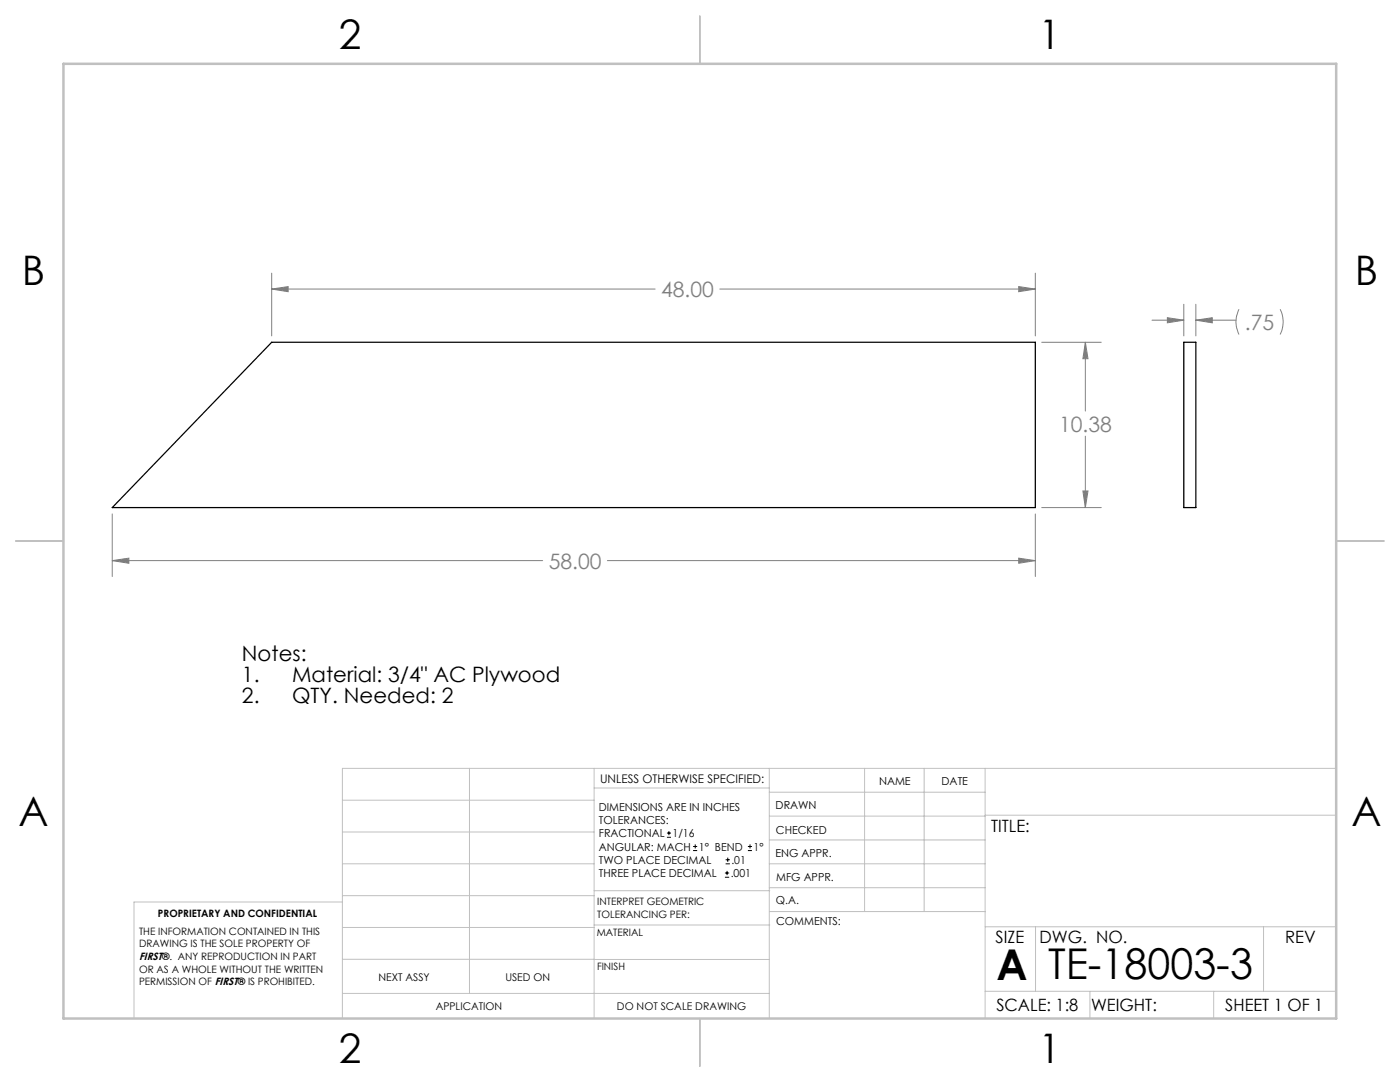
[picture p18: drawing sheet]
<svg xmlns="http://www.w3.org/2000/svg" width="279mm" height="216mm" viewBox="0 0 279 216" stroke-linecap="round" stroke-linejoin="round" font-family="sans-serif">
<defs><g id="words">
<g font-size="8.5">
<text x="198.9" y="195.5">A</text>
<text x="209.2" y="195.4">TE-18003-3</text>
</g>
<g font-size="8.1">
<text x="67.6" y="9.7">2</text>
<text x="207.3" y="9.7">1</text>
<text x="4.4" y="57">B</text>
<text x="270.4" y="57">B</text>
<text x="3.7" y="164.9">A</text>
<text x="269.7" y="164.9">A</text>
<text x="67.6" y="212.2">2</text>
<text x="207.3" y="212.2">1</text>
</g>
<g font-size="4.2" fill="#808080">
<text x="131.9" y="59.3">48.00</text>
<text x="248.5" y="65.8">.75</text>
<text x="211.4" y="86.1">10.38</text>
<text x="109.5" y="113.5">58.00</text>
</g>
<g font-size="4.2">
<text x="48.3" y="131.8">Notes:</text>
<text x="48.3" y="136">1.</text>
<text x="58.3" y="136">Material: 3/4&quot; AC Plywood</text>
<text x="48.3" y="140.2">2.</text>
<text x="58.3" y="140.2">QTY. Needed: 2</text>
</g>
<g font-size="3.4">
<text x="197.8" y="166">TITLE:</text>
<text x="198.7" y="188.1">SIZE</text>
<text x="207.5" y="188.1">DWG. NO.</text>
<text x="256.5" y="188.2">REV</text>
<text x="198.8" y="201.7">SCALE: 1:8</text>
<text x="217.7" y="201.8">WEIGHT:</text>
<text x="244.5" y="201.7">SHEET 1 OF 1</text>
</g>
<text font-size="2.4" x="119.8" y="156.2">UNLESS OTHERWISE SPECIFIED:</text>
<g font-size="2.2">
<text x="119.5" y="161.8">DIMENSIONS ARE IN INCHES</text>
<text x="154.8" y="161.4">DRAWN</text>
<text x="175.4" y="156.6">NAME</text>
<text x="187.9" y="156.7">DATE</text>
<text x="119.5" y="164.4">TOLERANCES:</text>
<text x="119.5" y="167.1">FRACTIONAL</text>
<text x="134.2" y="167.1">1/16</text>
<text x="154.9" y="166.3">CHECKED</text>
<text x="119.5" y="172.4">TWO PLACE DECIMAL</text>
<text x="119.5" y="169.7">ANGULAR: MACH</text>
<text x="139.5" y="169.7">1° BEND</text>
<text x="146" y="172.4">.01</text>
<text x="150.4" y="169.7">1°</text>
<text x="154.8" y="171">ENG APPR.</text>
<text x="119.5" y="175">THREE PLACE DECIMAL</text>
<text x="145.8" y="175">.001</text>
<text x="154.9" y="175.7">MFG APPR.</text>
<text x="154.9" y="180.4">Q.A.</text>
<text x="154.9" y="184.6">COMMENTS:</text>
</g>
<g font-size="2.1">
<text x="27.8" y="191.6">FIRST®. ANY REPRODUCTION IN PART</text>
<text x="75.5" y="195.7">NEXT ASSY</text>
<text x="100.9" y="195.7">USED ON</text>
<text x="86.9" y="201.5">APPLICATION</text>
<text x="123.1" y="201.6">DO NOT SCALE DRAWING</text>
</g>
<g font-size="2">
<text x="31.5" y="182.9">PROPRIETARY AND CONFIDENTIAL</text>
<text x="119.2" y="180.6">INTERPRET GEOMETRIC</text>
<text x="119.2" y="183.1">TOLERANCING PER:</text>
<text x="27.8" y="186.5">THE INFORMATION CONTAINED IN THIS</text>
<text x="27.8" y="189">DRAWING IS THE SOLE PROPERTY OF</text>
<text x="119.1" y="186.7">MATERIAL</text>
<text x="27.8" y="194.1">OR AS A WHOLE WITHOUT THE WRITTEN</text>
<text x="27.8" y="196.6">PERMISSION OF FIRST® IS PROHIBITED.</text>
<text x="119.1" y="193.5">FINISH</text>
</g>
</g></defs>
<g fill="none" stroke="#c0c0c0" stroke-width=".2">
<path d="M68.3 159.7h50.3M93.7 153.3v44.9M118.6 153.3v49.9M118.6 157.2h34.9M153.5 153.3v49.9M153.5 158.1h43.1M172.5 153.3v28.6M184.4 153.3v28.6M196.6 153.3v49.9M266.7 153.3h-198.4v49.9M68.3 178.7h50.3M68.3 172.4h50.3"/>
<path d="M68.3 166h50.3M68.3 180h-41.6v23.2M118.6 177.7h35M153.5 167.6h43.1M153.5 162.8h43.1M153.5 172.4h43.1M153.5 177.1h43.1M196.6 162.7h70.1M68.3 198.2h85.2M68.3 191.4l85.2 .1M68.3 185.1h50.3M118.6 184.6h35"/>
<path d="M153.6 181.9h43M196.6 197.8h70.1M196.6 184.9h70.1M206.7 184.9v12.9M217.5 197.8v5.4M242.2 197.8v5.4M252.2 184.9v12.9"/>
</g>
<path d="M139.7 3.2v9.5M3.1 107.9h9.6M266.7 107.9h9.5M139.7 203.2v9.6" fill="none" stroke="#c0c0c0" stroke-width=".25"/>
<path d="M12.7 12.7h254v190.5h-254z" fill="none" stroke="#c0c0c0" stroke-width=".5"/>
<g fill="none" stroke="#808080" stroke-width=".2">
<path d="M54.2 54.5v12.5M54.2 57.7h76.5M54.2 57.7l3.3-.5v1zM143.7 57.7h62.9M203.3 57.2l3.3 .5-3.3 .5zM206.6 54.5v12.5M207.9 68.3h11.9M216.6 68.3v13.7M216.6 68.3l.5 3.3h-1zM229.9 63.9h6.4M233 63.4l3.3 .5-3.3 .5zM236.3 60.7v6.3"/>
<path d="M238.7 60.7v6.3M238.7 63.9h8M238.7 63.9l3.2-.5v1zM247.3 61.7a5.6 5.6 0 0 0 0 5M255.5 61.7a5.6 5.6 0 0 1 0 5M216.1 98h1l-.5 3.3zM216.6 87v14.3M22.4 111.9l3.3-.5v1zM22.4 102.6v12.4M22.4 111.9h85.9M121.2 111.9h85.4M203.3 111.4l3.3 .5-3.3 .5z"/>
<path d="M206.6 102.6v12.4M207.9 101.3h11.9"/>
</g>
<path d="M216.1 98h1l-.5 3.3zM216.6 68.3l.5 3.3h-1zM203.3 57.2l3.3 .5-3.3 .5zM54.2 57.7l3.3-.5v1zM22.4 111.9l3.3-.5v1zM203.3 111.4l3.3 .5-3.3 .5zM238.7 63.9l3.2-.5v1zM233 63.4l3.3 .5-3.3 .5z" fill="#808080"/>
<path d="M54.2 68.3h152.4v33h-184.2zM236.3 68.3h2.4v33h-2.4z" fill="none" stroke="#000" stroke-width=".25"/>
<g fill="none" stroke="#000" stroke-width=".2">
<path d="M133.1 167.1h.8M133.1 166.2h.8M133.5 165.8v.9M138.3 169.7h.8M138.3 168.9h.8M138.7 168.5v.8M144.7 175h.8M144.7 174.2h.8M144.8 172.4h.9M144.8 171.6h.9M145.1 173.8v.8M145.2 171.1v.9"/>
<path d="M149.3 169.7h.8M149.3 168.9h.8M149.7 168.5v.8"/>
</g>
<use href="#words"/>
</svg>
